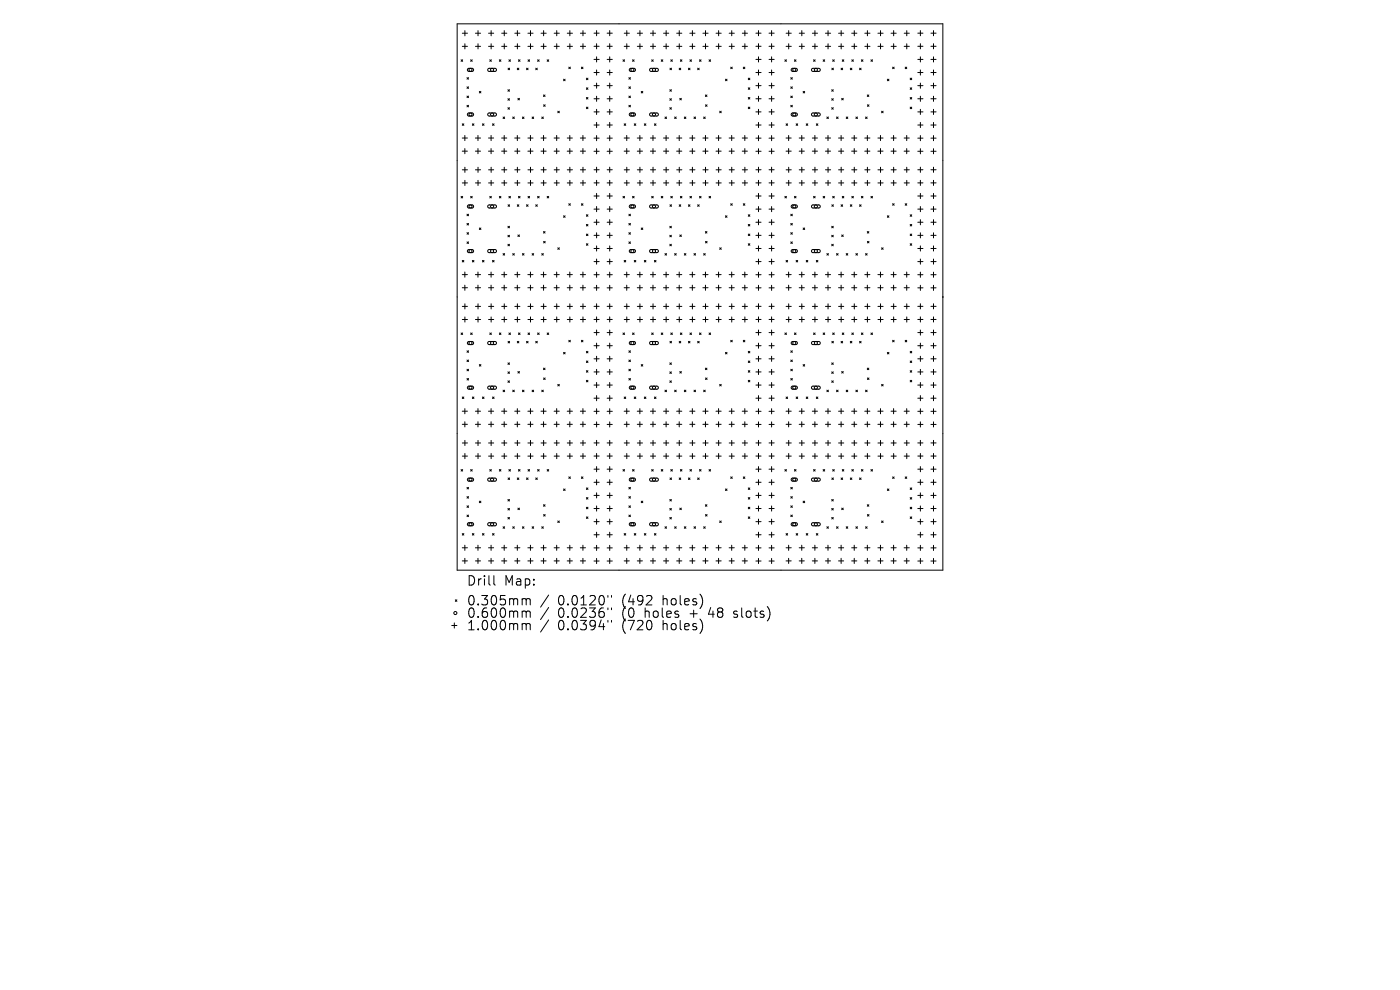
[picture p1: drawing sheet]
<svg xmlns="http://www.w3.org/2000/svg" width="297mm" height="210mm" viewBox="0 0 297 210" stroke-linecap="round" stroke-linejoin="round" font-family="sans-serif">
<defs><g id="words">
<g font-size="2.8">
<text x="98.9" y="124.5">Drill</text>
<text x="106.9" y="124.5">Map:</text>
<text x="98.9" y="128.7">0.305mm</text>
<text x="98.9" y="131.3">0.600mm</text>
<text x="118.4" y="128.7">0.0120&quot;</text>
<text x="118.4" y="131.3">0.0236&quot;</text>
<text x="132.1" y="128.7">(492</text>
<text x="132.1" y="131.3">(0</text>
<text x="137.1" y="131.3">holes</text>
<text x="140.9" y="128.7">holes)</text>
<text x="146.8" y="131.3">+</text>
<text x="151" y="131.3">48</text>
<text x="156.5" y="131.3">slots)</text>
<text x="98.9" y="134">1.000mm</text>
<text x="118.4" y="134">0.0394&quot;</text>
<text x="132.1" y="134">(720</text>
<text x="140.9" y="134">holes)</text>
</g>
</g></defs>
<g fill="none" stroke="#000" stroke-width=".21">
<path d="M97 5.1h103v115.8h-103zM97.8 12.7l.4 .3M98.1 7h1.1M98.1 9.8h1.1M98.2 12.7l-.4 .3M98.6 6.5v1.1M98.6 9.3v1.1M99.1 16.5l.3 .3M99.1 18.4l.3 .4M99.4 16.5l-.3 .3M99.4 18.4l-.3 .4M99.8 12.7l.4 .3"/>
<path d="M100.2 12.7l-.4 .3M100.9 7h1.1M100.9 9.8h1.1M101.4 6.5v1.1M101.4 9.3v1.1M101.7 19.4l.3 .3M102 19.4l-.3 .3M103.6 7h1.1M103.6 9.8h1.1M103.9 12.7l.3 .3M104.2 6.5v1.1M104.2 9.3v1.1"/>
<path d="M104.2 12.7l-.3 .3M105.9 12.7l.4 .3M106.3 12.7l-.4 .3M106.4 7h1.1M106.4 9.8h1.1M107 6.5v1.1M107 9.3v1.1M107.8 19l.3 .4M107.8 14.5l.3 .3M108 12.7l.3 .3M108.1 19l-.3 .4M108.1 14.5l-.3 .3"/>
<path d="M108.3 12.7l-.3 .3M109.2 7h1.1M109.2 9.8h1.1M109.7 14.5l.4 .3M109.8 6.5v1.1M109.8 9.3v1.1M110 12.7l.3 .3M110.1 14.5l-.4 .3M110.3 12.7l-.3 .3M111.7 14.5l.3 .3M112 7h1.1M112 9.8h1.1"/>
<path d="M112 12.7l.4 .3M112 14.5l-.3 .3M112.4 12.7l-.4 .3M112.5 6.5v1.1M112.5 9.3v1.1M113.7 14.5l.3 .3M114 14.5l-.3 .3M114 12.7l.4 .3M114.4 12.7l-.4 .3M114.8 7h1.1M114.8 9.8h1.1M115.3 6.5v1.1"/>
<path d="M115.3 9.3v1.1M116.1 12.7l.3 .3M116.4 12.7l-.3 .3M117.6 7h1.1M117.6 9.8h1.1M118.1 6.5v1.1M118.1 9.3v1.1M119.6 16.8l.3 .3M119.9 16.8l-.3 .3M120.3 7h1.1M120.3 9.8h1.1M120.7 14.2l.3 .4"/>
<path d="M120.9 6.5v1.1M120.9 9.3v1.1M121 14.2l-.3 .4M123.1 7h1.1M123.1 9.8h1.1M123.3 14.2l.4 .4M123.7 14.2l-.4 .4M123.7 6.5v1.1M123.7 9.3v1.1M124.4 16.6l.3 .3M124.4 18.6l.3 .4M124.7 16.6l-.3 .3"/>
<path d="M124.7 18.6l-.3 .4M126 7h1.1M126 9.8h1.1M126 12.6h1.1M126 15.4h1.1M126 18.2h1.1M126.6 6.5v1.1M126.6 9.3v1.1M126.6 12.1v1.1M126.6 14.8v1.1M126.6 17.6v1.1M128.8 7h1.1"/>
<path d="M128.8 9.8h1.1M128.8 12.6h1.1M128.8 15.4h1.1M128.8 18.2h1.1M129.3 6.5v1.1M129.3 9.3v1.1M129.3 12.1v1.1M129.3 14.8v1.1M129.3 17.6v1.1M132.2 12.7l.3 .3M132.4 7h1.1M132.4 9.8h1.1"/>
<path d="M132.5 12.7l-.3 .3M133 6.5v1.1M133 9.3v1.1M133.4 16.5l.3 .3M133.4 18.4l.3 .4M133.7 16.5l-.3 .3M133.7 18.4l-.3 .4M134.2 12.7l.3 .3M134.5 12.7l-.3 .3M135.2 7h1.1M135.2 9.8h1.1M135.8 6.5v1.1"/>
<path d="M135.8 9.3v1.1M136 19.4l.4 .3M136.4 19.4l-.4 .3M138 7h1.1M138 9.8h1.1M138.2 12.7l.4 .3M138.5 6.5v1.1M138.5 9.3v1.1M138.6 12.7l-.4 .3M140.3 12.7l.3 .3M140.6 12.7l-.3 .3M140.8 7h1.1"/>
<path d="M140.8 9.8h1.1M141.3 6.5v1.1M141.3 9.3v1.1M142.1 19l.3 .4M142.1 14.5l.4 .3M142.3 12.7l.3 .3M142.4 19l-.3 .4M142.5 14.5l-.4 .3M142.6 12.7l-.3 .3M143.6 7h1.1M143.6 9.8h1.1M144.1 14.5l.3 .3"/>
<path d="M144.1 6.5v1.1M144.1 9.3v1.1M144.3 12.7l.4 .3M144.4 14.5l-.3 .3M144.7 12.7l-.4 .3M146 14.5l.4 .3M146.3 7h1.1M146.3 9.8h1.1M146.4 12.7l.3 .3M146.4 14.5l-.4 .3M146.7 12.7l-.3 .3M146.9 6.5v1.1"/>
<path d="M146.9 9.3v1.1M148 14.5l.3 .3M148.3 14.5l-.3 .3M148.4 12.7l.3 .3M148.7 12.7l-.3 .3M149.1 7h1.1M149.1 9.8h1.1M149.7 6.5v1.1M149.7 9.3v1.1M150.4 12.7l.4 .3M150.8 12.7l-.4 .3M151.9 7h1.1"/>
<path d="M151.9 9.8h1.1M152.5 6.5v1.1M152.5 9.3v1.1M153.9 16.8l.3 .3M154.2 16.8l-.3 .3M154.7 7h1.1M154.7 9.8h1.1M155 14.2l.3 .4M155.2 6.5v1.1M155.2 9.3v1.1M155.3 14.2l-.3 .4M157.5 7h1.1"/>
<path d="M157.5 9.8h1.1M157.7 14.2l.3 .4M158 14.2l-.3 .4M158 6.5v1.1M158 9.3v1.1M158.7 16.6l.4 .3M158.7 18.6l.4 .4M159.1 18.6l-.4 .4M159.1 16.6l-.4 .3M160.4 7h1.1M160.4 9.8h1.1M160.4 12.6h1.1"/>
<path d="M160.4 15.4h1.1M160.4 18.2h1.1M160.9 6.5v1.1M160.9 9.3v1.1M160.9 12.1v1.1M160.9 14.8v1.1M160.9 17.6v1.1M163.1 7h1.1M163.1 9.8h1.1M163.1 12.6h1.1M163.1 15.4h1.1M163.1 18.2h1.1"/>
<path d="M163.7 6.5v1.1M163.7 9.3v1.1M163.7 12.1v1.1M163.7 14.8v1.1M163.7 17.6v1.1M166.5 12.7l.3 .3M166.8 7h1.1M166.8 9.8h1.1M166.8 12.7l-.3 .3M167.3 6.5v1.1M167.3 9.3v1.1M167.8 16.5l.3 .3"/>
<path d="M167.8 18.4l.3 .4M168.1 16.5l-.3 .3M168.1 18.4l-.3 .4M168.5 12.7l.4 .3M168.9 12.7l-.4 .3M169.6 7h1M169.6 9.8h1M170.1 6.5v1.1M170.1 9.3v1.1M170.4 19.4l.3 .3M170.7 19.4l-.3 .3M172.3 7h1.1"/>
<path d="M172.3 9.8h1.1M172.6 12.7l.3 .3M172.9 6.5v1.1M172.9 9.3v1.1M172.9 12.7l-.3 .3M174.6 12.7l.4 .3M175 12.7l-.4 .3M175.1 7h1.1M175.1 9.8h1.1M175.7 6.5v1.1M175.7 9.3v1.1M176.4 19l.4 .4"/>
<path d="M176.5 14.5l.3 .3M176.7 12.7l.3 .3M176.8 19l-.4 .4M176.8 14.5l-.3 .3M177 12.7l-.3 .3M177.9 7h1.1M177.9 9.8h1.1M178.4 14.5l.4 .3M178.4 6.5v1.1M178.4 9.3v1.1M178.7 12.7l.3 .3M178.8 14.5l-.4 .3"/>
<path d="M179 12.7l-.3 .3M180.4 14.5l.3 .3M180.7 7h1.1M180.7 9.8h1.1M180.7 12.7l.3 .3M180.7 14.5l-.3 .3M181 12.7l-.3 .3M181.2 6.5v1.1M181.2 9.3v1.1M182.3 14.5l.4 .3M182.7 14.5l-.4 .3M182.7 12.7l.4 .3"/>
<path d="M183.1 12.7l-.4 .3M183.5 7h1.1M183.5 9.8h1.1M184 6.5v1.1M184 9.3v1.1M184.8 12.7l.3 .3M185.1 12.7l-.3 .3M186.3 7h1M186.3 9.8h1M186.8 6.5v1.1M186.8 9.3v1.1M188.2 16.8l.4 .3"/>
<path d="M188.6 16.8l-.4 .3M189 7h1.1M189 9.8h1.1M189.4 14.2l.3 .4M189.6 6.5v1.1M189.6 9.3v1.1M189.7 14.2l-.3 .4M191.8 7h1.1M191.8 9.8h1.1M192 14.2l.4 .4M192.4 14.2l-.4 .4M192.4 6.5v1.1"/>
<path d="M192.4 9.3v1.1M193.1 16.6l.3 .3M193.1 18.6l.3 .4M193.4 18.6l-.3 .4M193.4 16.6l-.3 .3M194.7 7h1.1M194.7 9.8h1.1M194.7 12.6h1.1M194.7 15.4h1.1M194.7 18.2h1.1M195.3 6.5v1.1M195.3 9.3v1.1"/>
<path d="M195.3 12.1v1.1M195.3 14.8v1.1M195.3 17.6v1.1M197.5 7h1.1M197.5 9.8h1.1M197.5 12.6h1.1M197.5 15.4h1.1M197.5 18.2h1.1M198 6.5v1.1M198 9.3v1.1M198 12.1v1.1M198 14.8v1.1"/>
<path d="M198 17.6v1.1M98.1 29.3h1.1M98.1 32.1h1.1M98.1 26.3l.3 .3M98.1 36h1.1M98.1 38.8h1.1M98.4 26.3l-.3 .3M98.6 28.7v1.1M98.6 31.5v1.1M98.6 35.5v1.1M98.6 38.3v1.1M99.1 20.4l.3 .3"/>
<path d="M99.1 22.3l.3 .4M99.4 20.4l-.3 .3M99.4 22.3l-.3 .4M100.2 26.3l.3 .3M100.5 26.3l-.3 .3M100.8 29.3h1.1M100.8 32.1h1.1M100.9 36h1.1M100.9 38.8h1.1M101.4 28.7v1.1M101.4 31.5v1.1M101.4 35.5v1.1"/>
<path d="M101.4 38.3v1.1M102.3 26.3l.4 .3M102.7 26.3l-.4 .3M103.6 29.3h1.1M103.6 32.1h1.1M103.6 36h1.1M103.6 38.8h1.1M104.2 28.7v1.1M104.2 31.5v1.1M104.2 35.5v1.1M104.2 38.3v1.1M104.5 26.3l.3 .3"/>
<path d="M104.8 26.3l-.3 .3M106.4 29.3h1.1M106.4 32.1h1.1M106.4 36h1.1M106.4 38.8h1.1M106.7 24.8l.4 .3M107 28.7v1.1M107 31.5v1.1M107 35.5v1.1M107 38.3v1.1M107.1 24.8l-.4 .3M107.8 20.9l.3 .4"/>
<path d="M107.8 22.8l.3 .4M108.1 20.9l-.3 .4M108.1 22.8l-.3 .4M108.8 24.8l.3 .3M109.1 24.8l-.3 .3M109.2 29.3h1.1M109.2 32.1h1.1M109.2 36h1.1M109.2 38.8h1.1M109.7 28.7v1.1M109.7 31.5v1.1M109.8 35.5v1.1"/>
<path d="M109.8 38.3v1.1M109.9 20.9l.3 .3M110.2 20.9l-.3 .3M110.8 24.8l.4 .3M111.2 24.8l-.4 .3M112 29.3h1.1M112 32.1h1.1M112 36h1.1M112 38.8h1.1M112.5 28.7v1.1M112.5 31.5v1.1M112.5 35.5v1.1"/>
<path d="M112.5 38.3v1.1M112.9 24.8l.3 .3M113.2 24.8l-.3 .3M114.8 29.3h1.1M114.8 32.1h1.1M114.8 36h1.1M114.8 38.8h1.1M114.9 24.8l.4 .3M115.3 24.8l-.4 .3M115.3 20.1l.3 .4M115.3 28.7v1.1M115.3 31.5v1.1"/>
<path d="M115.3 22.2l.4 .4M115.3 35.5v1.1M115.3 38.3v1.1M115.6 20.1l-.3 .4M115.7 22.2l-.4 .4M117.5 29.3h1.1M117.5 32.1h1.1M117.6 36h1.1M117.6 38.8h1.1M118.1 28.7v1.1M118.1 31.5v1.1M118.1 35.5v1.1"/>
<path d="M118.1 38.3v1.1M118.3 23.6l.4 .3M118.7 23.6l-.4 .3M120.3 29.3h1.1M120.3 32.1h1.1M120.3 36h1.1M120.3 38.8h1.1M120.9 28.7v1.1M120.9 31.5v1.1M120.9 35.5v1.1M120.9 38.3v1.1M123.1 29.3h1.1"/>
<path d="M123.1 32.1h1.1M123.1 36h1.1M123.1 38.8h1.1M123.7 28.7v1.1M123.7 31.5v1.1M123.7 35.5v1.1M123.7 38.3v1.1M124.4 20.7l.3 .3M124.4 22.7l.3 .4M124.7 20.7l-.3 .3M124.7 22.7l-.3 .4M126 32.1h1.1"/>
<path d="M126 36h1.1M126 21h1.1M126 23.7h1.1M126 26.5h1.1M126 29.3h1.1M126 38.8h1.1M126.6 20.4v1.1M126.6 23.2v1.1M126.6 26v1.1M126.6 28.8v1.1M126.6 31.5v1.1M126.6 35.5v1.1"/>
<path d="M126.6 38.2v1.1M128.8 32.1h1.1M128.8 36h1.1M128.8 21h1.1M128.8 23.7h1.1M128.8 26.5h1.1M128.8 29.3h1.1M128.8 38.8h1.1M129.3 20.4v1.1M129.3 23.2v1.1M129.3 26v1.1M129.3 28.8v1.1"/>
<path d="M129.3 31.5v1.1M129.3 35.5v1.1M129.3 38.2v1.1M132.4 29.3h1.1M132.4 32.1h1.1M132.4 26.3l.3 .3M132.4 36h1.1M132.4 38.8h1.1M132.7 26.3l-.3 .3M133 28.7v1.1M133 31.5v1.1M133 35.5v1.1"/>
<path d="M133 38.3v1.1M133.4 20.4l.3 .3M133.4 22.3l.3 .4M133.7 22.3l-.3 .4M133.7 20.4l-.3 .3M134.6 26.3l.3 .3M134.9 26.3l-.3 .3M135.2 29.3h1.1M135.2 32.1h1.1M135.2 36h1.1M135.2 38.8h1.1M135.7 28.7v1.1"/>
<path d="M135.7 31.5v1.1M135.8 35.5v1.1M135.8 38.3v1.1M136.7 26.3l.3 .3M137 26.3l-.3 .3M138 29.3h1.1M138 32.1h1.1M138 36h1.1M138 38.8h1.1M138.5 28.7v1.1M138.5 31.5v1.1M138.5 35.5v1.1"/>
<path d="M138.5 38.3v1.1M138.8 26.3l.4 .3M139.2 26.3l-.4 .3M140.8 29.3h1.1M140.8 32.1h1.1M140.8 36h1.1M140.8 38.8h1.1M141.1 24.8l.3 .3M141.3 28.7v1.1M141.3 31.5v1.1M141.3 35.5v1.1M141.3 38.3v1.1"/>
<path d="M141.4 24.8l-.3 .3M142.1 20.9l.3 .4M142.1 22.8l.3 .4M142.4 20.9l-.3 .4M142.4 22.8l-.3 .4M143.1 24.8l.4 .3M143.5 24.8l-.4 .3M143.5 29.3h1.1M143.5 32.1h1.1M143.6 36h1.1M143.6 38.8h1.1M144.1 28.7v1.1"/>
<path d="M144.1 31.5v1.1M144.1 35.5v1.1M144.1 38.3v1.1M144.2 20.9l.3 .3M144.5 20.9l-.3 .3M145.2 24.8l.3 .3M145.5 24.8l-.3 .3M146.3 29.3h1.1M146.3 32.1h1.1M146.3 36h1.1M146.3 38.8h1.1M146.9 28.7v1.1"/>
<path d="M146.9 31.5v1.1M146.9 35.5v1.1M146.9 38.3v1.1M147.2 24.8l.4 .3M147.6 24.8l-.4 .3M149.1 29.3h1.1M149.1 32.1h1.1M149.1 36h1.1M149.1 38.8h1.1M149.3 24.8l.3 .3M149.6 24.8l-.3 .3M149.6 20.1l.4 .4"/>
<path d="M149.7 28.7v1.1M149.7 31.5v1.1M149.7 22.2l.3 .4M149.7 35.5v1.1M149.7 38.3v1.1M150 20.1l-.4 .4M150 22.2l-.3 .4M151.9 29.3h1.1M151.9 32.1h1.1M151.9 36h1.1M151.9 38.8h1.1M152.4 28.7v1.1"/>
<path d="M152.4 31.5v1.1M152.5 35.5v1.1M152.5 38.3v1.1M152.7 23.6l.3 .3M153 23.6l-.3 .3M154.7 29.3h1.1M154.7 32.1h1.1M154.7 36h1.1M154.7 38.8h1.1M155.2 28.7v1.1M155.2 31.5v1.1M155.2 35.5v1.1"/>
<path d="M155.2 38.3v1.1M157.5 29.3h1.1M157.5 32.1h1.1M157.5 36h1.1M157.5 38.8h1.1M158 28.7v1.1M158 31.5v1.1M158 35.5v1.1M158 38.3v1.1M158.7 20.7l.4 .3M158.7 22.7l.4 .4M159.1 20.7l-.4 .3"/>
<path d="M159.1 22.7l-.4 .4M160.4 32.1h1.1M160.4 36h1.1M160.4 21h1.1M160.4 23.7h1.1M160.4 26.5h1.1M160.4 29.3h1.1M160.4 38.8h1.1M160.9 20.4v1.1M160.9 23.2v1.1M160.9 26v1.1M160.9 28.8v1.1"/>
<path d="M160.9 31.5v1.1M160.9 35.5v1.1M160.9 38.2v1.1M163.1 32.1h1.1M163.1 36h1.1M163.1 21h1.1M163.1 23.7h1.1M163.1 26.5h1.1M163.1 29.3h1.1M163.1 38.8h1.1M163.7 20.4v1.1M163.7 23.2v1.1"/>
<path d="M163.7 26v1.1M163.7 28.8v1.1M163.7 31.5v1.1M163.7 35.5v1.1M163.7 38.2v1.1M166.8 29.3h1.1M166.8 32.1h1.1M166.8 26.3l.3 .3M166.8 36h1.1M166.8 38.8h1.1M167.1 26.3l-.3 .3M167.3 28.7v1.1"/>
<path d="M167.3 31.5v1.1M167.3 35.5v1.1M167.3 38.3v1.1M167.8 20.4l.3 .3M167.8 22.3l.3 .4M168.1 22.3l-.3 .4M168.1 20.4l-.3 .3M168.9 26.3l.3 .3M169.2 26.3l-.3 .3M169.5 29.3h1.1M169.5 32.1h1.1M169.6 36h1"/>
<path d="M169.6 38.8h1M170.1 28.7v1.1M170.1 31.5v1.1M170.1 35.5v1.1M170.1 38.3v1.1M171 26.3l.4 .3M171.4 26.3l-.4 .3M172.3 29.3h1.1M172.3 32.1h1.1M172.3 36h1.1M172.3 38.8h1.1M172.9 28.7v1.1"/>
<path d="M172.9 31.5v1.1M172.9 35.5v1.1M172.9 38.3v1.1M173.2 26.3l.3 .3M173.5 26.3l-.3 .3M175.1 29.3h1.1M175.1 32.1h1.1M175.1 36h1.1M175.1 38.8h1.1M175.4 24.8l.3 .3M175.7 28.7v1.1M175.7 31.5v1.1"/>
<path d="M175.7 35.5v1.1M175.7 38.3v1.1M175.7 24.8l-.3 .3M176.4 20.9l.4 .4M176.4 22.8l.4 .4M176.8 20.9l-.4 .4M176.8 22.8l-.4 .4M177.5 24.8l.3 .3M177.8 24.8l-.3 .3M177.9 29.3h1.1M177.9 32.1h1.1M177.9 36h1.1"/>
<path d="M177.9 38.8h1.1M178.4 28.7v1.1M178.4 31.5v1.1M178.4 35.5v1.1M178.4 38.3v1.1M178.6 20.9l.3 .3M178.9 20.9l-.3 .3M179.5 24.8l.4 .3M179.9 24.8l-.4 .3M180.7 29.3h1.1M180.7 32.1h1.1M180.7 36h1.1"/>
<path d="M180.7 38.8h1.1M181.2 28.7v1.1M181.2 31.5v1.1M181.2 35.5v1.1M181.2 38.3v1.1M181.6 24.8l.3 .3M181.9 24.8l-.3 .3M183.5 29.3h1.1M183.5 32.1h1.1M183.5 36h1.1M183.5 38.8h1.1M183.6 24.8l.4 .3"/>
<path d="M184 24.8l-.4 .3M184 20.1l.3 .4M184 28.7v1.1M184 31.5v1.1M184 22.2l.3 .4M184 35.5v1.1M184 38.3v1.1M184.3 20.1l-.3 .4M184.3 22.2l-.3 .4M186.2 29.3h1.1M186.2 32.1h1.1M186.3 36h1"/>
<path d="M186.3 38.8h1M186.8 28.7v1.1M186.8 31.5v1.1M186.8 35.5v1.1M186.8 38.3v1.1M187 23.6l.4 .3M187.4 23.6l-.4 .3M189 29.3h1.1M189 32.1h1.1M189 36h1.1M189 38.8h1.1M189.6 28.7v1.1"/>
<path d="M189.6 31.5v1.1M189.6 35.5v1.1M189.6 38.3v1.1M191.8 29.3h1.1M191.8 32.1h1.1M191.8 36h1.1M191.8 38.8h1.1M192.4 28.7v1.1M192.4 31.5v1.1M192.4 35.5v1.1M192.4 38.3v1.1M193.1 20.7l.3 .3"/>
<path d="M193.1 22.7l.3 .4M193.4 20.7l-.3 .3M193.4 22.7l-.3 .4M194.7 32.1h1.1M194.7 36h1.1M194.7 21h1.1M194.7 23.7h1.1M194.7 26.5h1.1M194.7 29.3h1.1M194.7 38.8h1.1M195.3 20.4v1.1M195.3 23.2v1.1"/>
<path d="M195.3 26v1.1M195.3 28.8v1.1M195.3 31.5v1.1M195.3 35.5v1.1M195.3 38.2v1.1M197.5 32.1h1.1M197.5 36h1.1M197.5 21h1.1M197.5 23.7h1.1M197.5 26.5h1.1M197.5 29.3h1.1M197.5 38.8h1.1"/>
<path d="M198 20.4v1.1M198 23.2v1.1M198 26v1.1M198 28.8v1.1M198 31.5v1.1M198 35.5v1.1M198 38.2v1.1M97.8 41.7l.4 .3M98.1 58.3h1.1M98.1 55.2l.3 .4M98.2 41.7l-.4 .3M98.4 55.2l-.3 .4"/>
<path d="M98.6 57.7v1.1M99.1 45.4l.3 .4M99.1 47.4l.3 .3M99.1 49.4l.3 .3M99.1 51.3l.3 .3M99.4 45.4l-.3 .4M99.4 47.4l-.3 .3M99.4 49.4l-.3 .3M99.4 51.3l-.3 .3M99.8 41.7l.4 .3M100.2 41.7l-.4 .3M100.2 55.2l.3 .4"/>
<path d="M100.5 55.2l-.3 .4M100.8 58.3h1.1M101.4 57.7v1.1M101.7 48.4l.3 .3M102 48.4l-.3 .3M102.3 55.2l.4 .4M102.7 55.2l-.4 .4M103.6 58.3h1.1M103.9 41.7l.3 .3M104.2 57.7v1.1M104.2 41.7l-.3 .3M104.5 55.2l.3 .4"/>
<path d="M104.8 55.2l-.3 .4M105.9 41.7l.4 .3M106.3 41.7l-.4 .3M106.4 58.3h1.1M106.7 53.8l.4 .3M107 57.7v1.1M107.1 53.8l-.4 .3M107.8 48l.3 .3M107.8 49.9l.3 .3M107.8 51.8l.3 .3M107.8 43.4l.3 .4M108 41.7l.3 .3"/>
<path d="M108.1 48l-.3 .3M108.1 49.9l-.3 .3M108.1 51.8l-.3 .3M108.1 43.4l-.3 .4M108.3 41.7l-.3 .3M108.8 53.8l.3 .3M109.1 53.8l-.3 .3M109.2 58.3h1.1M109.7 43.4l.4 .4M109.7 57.7v1.1M109.9 49.8l.3 .4M110 41.7l.3 .3"/>
<path d="M110.1 43.4l-.4 .4M110.2 49.8l-.3 .4M110.3 41.7l-.3 .3M110.8 53.8l.4 .3M111.2 53.8l-.4 .3M111.7 43.4l.3 .4M112 58.3h1.1M112 41.7l.4 .3M112 43.4l-.3 .4M112.4 41.7l-.4 .3M112.5 57.7v1.1M112.9 53.8l.3 .3"/>
<path d="M113.2 53.8l-.3 .3M113.7 43.4l.3 .4M114 43.4l-.3 .4M114 41.7l.4 .3M114.4 41.7l-.4 .3M114.8 58.3h1.1M114.9 53.8l.4 .3M115.3 53.8l-.4 .3M115.3 49.1l.3 .3M115.3 57.7v1.1M115.3 51.2l.4 .3M115.6 49.1l-.3 .3"/>
<path d="M115.7 51.2l-.4 .3M116.1 41.7l.3 .3M116.4 41.7l-.3 .3M117.5 58.3h1.1M118.1 57.7v1.1M118.3 52.6l.4 .3M118.7 52.6l-.4 .3M119.6 45.8l.3 .3M119.9 45.8l-.3 .3M120.3 58.3h1.1M120.7 43.2l.3 .3M120.9 57.7v1.1"/>
<path d="M121 43.2l-.3 .3M123.1 58.3h1.1M123.3 43.2l.4 .3M123.7 57.7v1.1M123.7 43.2l-.4 .3M124.4 47.6l.3 .3M124.4 45.6l.3 .3M124.4 49.7l.3 .3M124.4 51.7l.3 .3M124.7 45.6l-.3 .3M124.7 47.6l-.3 .3M124.7 49.7l-.3 .3"/>
<path d="M124.7 51.7l-.3 .3M126 41.6h1.1M126 44.4h1.1M126 47.1h1.1M126 49.9h1.1M126 52.7h1.1M126 55.5h1.1M126 58.3h1.1M126.6 41v1.1M126.6 43.8v1.1M126.6 46.6v1.1M126.6 49.4v1.1"/>
<path d="M126.6 52.2v1.1M126.6 54.9v1.1M126.6 57.7v1.1M128.8 41.6h1.1M128.8 44.4h1.1M128.8 47.1h1.1M128.8 49.9h1.1M128.8 52.7h1.1M128.8 55.5h1.1M128.8 58.3h1.1M129.3 41v1.1M129.3 43.8v1.1"/>
<path d="M129.3 46.6v1.1M129.3 49.4v1.1M129.3 52.2v1.1M129.3 54.9v1.1M129.3 57.7v1.1M132.2 41.7l.3 .3M132.4 58.3h1.1M132.4 55.2l.3 .4M132.5 41.7l-.3 .3M132.7 55.2l-.3 .4M133 57.7v1.1M133.4 49.4l.3 .3"/>
<path d="M133.4 45.4l.3 .4M133.4 47.4l.3 .3M133.4 51.3l.3 .3M133.7 45.4l-.3 .4M133.7 47.4l-.3 .3M133.7 49.4l-.3 .3M133.7 51.3l-.3 .3M134.2 41.7l.3 .3M134.5 41.7l-.3 .3M134.6 55.2l.3 .4M134.9 55.2l-.3 .4M135.2 58.3h1.1"/>
<path d="M135.7 57.7v1.1M136 48.4l.4 .3M136.4 48.4l-.4 .3M136.7 55.2l.3 .4M137 55.2l-.3 .4M138 58.3h1.1M138.2 41.7l.4 .3M138.5 57.7v1.1M138.6 41.7l-.4 .3M138.8 55.2l.4 .4M139.2 55.2l-.4 .4M140.3 41.7l.3 .3"/>
<path d="M140.6 41.7l-.3 .3M140.8 58.3h1.1M141.1 53.8l.3 .3M141.3 57.7v1.1M141.4 53.8l-.3 .3M142.1 48l.3 .3M142.1 49.9l.3 .3M142.1 51.8l.3 .3M142.1 43.4l.4 .4M142.3 41.7l.3 .3M142.4 48l-.3 .3M142.4 49.9l-.3 .3"/>
<path d="M142.4 51.8l-.3 .3M142.5 43.4l-.4 .4M142.6 41.7l-.3 .3M143.1 53.8l.4 .3M143.5 53.8l-.4 .3M143.5 58.3h1.1M144.1 43.4l.3 .4M144.1 57.7v1.1M144.2 49.8l.3 .4M144.3 41.7l.4 .3M144.4 43.4l-.3 .4M144.5 49.8l-.3 .4"/>
<path d="M144.7 41.7l-.4 .3M145.2 53.8l.3 .3M145.5 53.8l-.3 .3M146 43.4l.4 .4M146.3 58.3h1.1M146.4 41.7l.3 .3M146.4 43.4l-.4 .4M146.7 41.7l-.3 .3M146.9 57.7v1.1M147.2 53.8l.4 .3M147.6 53.8l-.4 .3M148 43.4l.3 .4"/>
<path d="M148.3 43.4l-.3 .4M148.4 41.7l.3 .3M148.7 41.7l-.3 .3M149.1 58.3h1.1M149.3 53.8l.3 .3M149.6 53.8l-.3 .3M149.6 49.1l.4 .3M149.7 57.7v1.1M149.7 51.2l.3 .3M150 49.1l-.4 .3M150 51.2l-.3 .3M150.4 41.7l.4 .3"/>
<path d="M150.8 41.7l-.4 .3M151.9 58.3h1.1M152.4 57.7v1.1M152.7 52.6l.3 .3M153 52.6l-.3 .3M153.9 45.8l.3 .3M154.2 45.8l-.3 .3M154.7 58.3h1.1M155 43.2l.3 .3M155.2 57.7v1.1M155.3 43.2l-.3 .3M157.5 58.3h1.1"/>
<path d="M157.7 43.2l.3 .3M158 57.7v1.1M158 43.2l-.3 .3M158.7 47.6l.4 .3M158.7 45.6l.4 .3M158.7 49.7l.4 .3M158.7 51.7l.4 .3M159.1 47.6l-.4 .3M159.1 45.6l-.4 .3M159.1 49.7l-.4 .3M159.1 51.7l-.4 .3M160.4 41.6h1.1"/>
<path d="M160.4 44.4h1.1M160.4 47.1h1.1M160.4 49.9h1.1M160.4 52.7h1.1M160.4 55.5h1.1M160.4 58.3h1.1M160.9 41v1.1M160.9 43.8v1.1M160.9 46.6v1.1M160.9 49.4v1.1M160.9 52.2v1.1M160.9 54.9v1.1"/>
<path d="M160.9 57.7v1.1M163.1 41.6h1.1M163.1 44.4h1.1M163.1 47.1h1.1M163.1 49.9h1.1M163.1 52.7h1.1M163.1 55.5h1.1M163.1 58.3h1.1M163.7 41v1.1M163.7 43.8v1.1M163.7 46.6v1.1M163.7 49.4v1.1"/>
<path d="M163.7 52.2v1.1M163.7 54.9v1.1M163.7 57.7v1.1M166.5 41.7l.3 .3M166.8 58.3h1.1M166.8 55.2l.3 .4M166.8 41.7l-.3 .3M167.1 55.2l-.3 .4M167.3 57.7v1.1M167.8 45.4l.3 .4M167.8 47.4l.3 .3M167.8 49.4l.3 .3"/>
<path d="M167.8 51.3l.3 .3M168.1 45.4l-.3 .4M168.1 47.4l-.3 .3M168.1 49.4l-.3 .3M168.1 51.3l-.3 .3M168.5 41.7l.4 .3M168.9 41.7l-.4 .3M168.9 55.2l.3 .4M169.2 55.2l-.3 .4M169.5 58.3h1.1M170.1 57.7v1.1M170.4 48.4l.3 .3"/>
<path d="M170.7 48.4l-.3 .3M171 55.2l.4 .4M171.4 55.2l-.4 .4M172.3 58.3h1.1M172.6 41.7l.3 .3M172.9 57.7v1.1M172.9 41.7l-.3 .3M173.2 55.2l.3 .4M173.5 55.2l-.3 .4M174.6 41.7l.4 .3M175 41.7l-.4 .3M175.1 58.3h1.1"/>
<path d="M175.4 53.8l.3 .3M175.7 57.7v1.1M175.7 53.8l-.3 .3M176.4 48l.4 .3M176.4 49.9l.4 .3M176.4 51.8l.4 .3M176.5 43.4l.3 .4M176.7 41.7l.3 .3M176.8 48l-.4 .3M176.8 49.9l-.4 .3M176.8 51.8l-.4 .3M176.8 43.4l-.3 .4"/>
<path d="M177 41.7l-.3 .3M177.5 53.8l.3 .3M177.8 53.8l-.3 .3M177.9 58.3h1.1M178.4 43.4l.4 .4M178.4 57.7v1.1M178.6 49.8l.3 .4M178.7 41.7l.3 .3M178.8 43.4l-.4 .4M178.9 49.8l-.3 .4M179 41.7l-.3 .3M179.5 53.8l.4 .3"/>
<path d="M179.9 53.8l-.4 .3M180.4 43.4l.3 .4M180.7 58.3h1.1M180.7 41.7l.3 .3M180.7 43.4l-.3 .4M181 41.7l-.3 .3M181.2 57.7v1.1M181.6 53.8l.3 .3M181.9 53.8l-.3 .3M182.3 43.4l.4 .4M182.7 43.4l-.4 .4M182.7 41.7l.4 .3"/>
<path d="M183.1 41.7l-.4 .3M183.5 58.3h1.1M183.6 53.8l.4 .3M184 53.8l-.4 .3M184 49.1l.3 .3M184 57.7v1.1M184 51.2l.3 .3M184.3 49.1l-.3 .3M184.3 51.2l-.3 .3M184.8 41.7l.3 .3M185.1 41.7l-.3 .3M186.2 58.3h1.1"/>
<path d="M186.8 57.7v1.1M187 52.6l.4 .3M187.4 52.6l-.4 .3M188.2 45.8l.4 .3M188.6 45.8l-.4 .3M189 58.3h1.1M189.4 43.2l.3 .3M189.6 57.7v1.1M189.7 43.2l-.3 .3M191.8 58.3h1.1M192 43.2l.4 .3M192.4 57.7v1.1"/>
<path d="M192.4 43.2l-.4 .3M193.1 47.6l.3 .3M193.1 45.6l.3 .3M193.1 49.7l.3 .3M193.1 51.7l.3 .3M193.4 47.6l-.3 .3M193.4 45.6l-.3 .3M193.4 49.7l-.3 .3M193.4 51.7l-.3 .3M194.7 41.6h1.1M194.7 44.4h1.1M194.7 47.1h1.1"/>
<path d="M194.7 49.9h1.1M194.7 52.7h1.1M194.7 55.5h1.1M194.7 58.3h1.1M195.3 41v1.1M195.3 43.8v1.1M195.3 46.6v1.1M195.3 49.4v1.1M195.3 52.2v1.1M195.3 54.9v1.1M195.3 57.7v1.1M197.5 41.6h1.1"/>
<path d="M197.5 44.4h1.1M197.5 47.1h1.1M197.5 49.9h1.1M197.5 52.7h1.1M197.5 55.5h1.1M197.5 58.3h1.1M198 41v1.1M198 43.8v1.1M198 46.6v1.1M198 49.4v1.1M198 52.2v1.1M198 54.9v1.1"/>
<path d="M198 57.7v1.1M97.8 70.6l.4 .4M98.1 61h1.1M98.1 65h1.1M98.1 67.8h1.1M98.2 70.6l-.4 .4M98.6 60.5v1.1M98.6 64.4v1.1M98.6 67.2v1.1M99.1 74.4l.3 .3M99.1 76.4l.3 .3M99.1 78.3l.3 .4"/>
<path d="M99.4 74.4l-.3 .3M99.4 76.4l-.3 .3M99.4 78.3l-.3 .4M99.8 70.6l.4 .4M100.2 70.6l-.4 .4M100.8 61h1.1M100.9 65h1.1M100.9 67.8h1.1M101.4 60.5v1.1M101.4 64.4v1.1M101.4 67.2v1.1M101.7 77.3l.3 .4"/>
<path d="M102 77.3l-.3 .4M103.6 61h1.1M103.6 65h1.1M103.6 67.8h1.1M103.9 70.6l.3 .4M104.2 60.5v1.1M104.2 64.4v1.1M104.2 67.2v1.1M104.2 70.6l-.3 .4M105.9 70.6l.4 .4M106.3 70.6l-.4 .4M106.4 61h1.1"/>
<path d="M106.4 65h1.1M106.4 67.8h1.1M107 60.5v1.1M107 64.4v1.1M107 67.2v1.1M107.8 77l.3 .3M107.8 78.9l.3 .3M107.8 72.4l.3 .3M108 70.6l.3 .4M108.1 77l-.3 .3M108.1 78.9l-.3 .3M108.1 72.4l-.3 .3"/>
<path d="M108.3 70.6l-.3 .4M109.2 61h1.1M109.2 65h1.1M109.2 67.8h1.1M109.7 72.4l.4 .3M109.7 60.5v1.1M109.8 64.4v1.1M109.8 67.2v1.1M109.9 78.8l.3 .3M110 70.6l.3 .4M110.1 72.4l-.4 .3M110.2 78.8l-.3 .3"/>
<path d="M110.3 70.6l-.3 .4M111.7 72.4l.3 .3M112 61h1.1M112 65h1.1M112 67.8h1.1M112 70.6l.4 .4M112 72.4l-.3 .3M112.4 70.6l-.4 .4M112.5 60.5v1.1M112.5 64.4v1.1M112.5 67.2v1.1M113.7 72.4l.3 .3"/>
<path d="M114 72.4l-.3 .3M114 70.6l.4 .4M114.4 70.6l-.4 .4M114.8 61h1.1M114.8 65h1.1M114.8 67.8h1.1M115.3 78.1l.3 .3M115.3 60.5v1.1M115.3 64.4v1.1M115.3 67.2v1.1M115.6 78.1l-.3 .3M116.1 70.6l.3 .4"/>
<path d="M116.4 70.6l-.3 .4M117.5 61h1.1M117.6 65h1.1M117.6 67.8h1.1M118.1 60.5v1.1M118.1 64.4v1.1M118.1 67.2v1.1M119.6 74.7l.3 .4M119.9 74.7l-.3 .4M120.3 61h1.1M120.3 65h1.1M120.3 67.8h1.1"/>
<path d="M120.7 72.2l.3 .3M120.9 60.5v1.1M120.9 64.4v1.1M120.9 67.2v1.1M121 72.2l-.3 .3M123.1 61h1.1M123.1 65h1.1M123.1 67.8h1.1M123.3 72.2l.4 .3M123.7 60.5v1.1M123.7 72.2l-.4 .3M123.7 64.4v1.1"/>
<path d="M123.7 67.2v1.1M124.4 76.6l.3 .3M124.4 74.5l.3 .4M124.4 78.6l.3 .4M124.7 74.5l-.3 .4M124.7 76.6l-.3 .3M124.7 78.6l-.3 .4M126 61.1h1.1M126 65h1.1M126 67.8h1.1M126 70.6h1.1M126 73.3h1.1"/>
<path d="M126 76.1h1.1M126 78.9h1.1M126.6 60.5v1.1M126.6 64.4v1.1M126.6 67.2v1.1M126.6 70v1.1M126.6 72.8v1.1M126.6 75.6v1.1M126.6 78.4v1M128.8 61.1h1.1M128.8 65h1.1M128.8 67.8h1.1"/>
<path d="M128.8 70.6h1.1M128.8 73.3h1.1M128.8 76.1h1.1M128.8 78.9h1.1M129.3 60.5v1.1M129.3 64.4v1.1M129.3 67.2v1.1M129.3 70v1.1M129.3 72.8v1.1M129.3 75.6v1.1M129.3 78.4v1M132.2 70.6l.3 .4"/>
<path d="M132.4 61h1.1M132.4 65h1.1M132.4 67.8h1.1M132.5 70.6l-.3 .4M133 60.5v1.1M133 64.4v1.1M133 67.2v1.1M133.4 78.3l.3 .4M133.4 76.4l.3 .3M133.4 74.4l.3 .3M133.7 74.4l-.3 .3M133.7 76.4l-.3 .3"/>
<path d="M133.7 78.3l-.3 .4M134.2 70.6l.3 .4M134.5 70.6l-.3 .4M135.2 61h1.1M135.2 65h1.1M135.2 67.8h1.1M135.7 60.5v1.1M135.8 64.4v1.1M135.8 67.2v1.1M136 77.3l.4 .4M136.4 77.3l-.4 .4M138 61h1.1"/>
<path d="M138 65h1.1M138 67.8h1.1M138.2 70.6l.4 .4M138.5 60.5v1.1M138.5 64.4v1.1M138.5 67.2v1.1M138.6 70.6l-.4 .4M140.3 70.6l.3 .4M140.6 70.6l-.3 .4M140.8 61h1.1M140.8 65h1.1M140.8 67.8h1.1"/>
<path d="M141.3 60.5v1.1M141.3 64.4v1.1M141.3 67.2v1.1M142.1 77l.3 .3M142.1 78.9l.3 .3M142.1 72.4l.4 .3M142.3 70.6l.3 .4M142.4 77l-.3 .3M142.4 78.9l-.3 .3M142.5 72.4l-.4 .3M142.6 70.6l-.3 .4M143.5 61h1.1"/>
<path d="M143.6 65h1.1M143.6 67.8h1.1M144.1 72.4l.3 .3M144.1 60.5v1.1M144.1 64.4v1.1M144.1 67.2v1.1M144.2 78.8l.3 .3M144.3 70.6l.4 .4M144.4 72.4l-.3 .3M144.5 78.8l-.3 .3M144.7 70.6l-.4 .4M146 72.4l.4 .3"/>
<path d="M146.3 61h1.1M146.3 65h1.1M146.3 67.8h1.1M146.4 70.6l.3 .4M146.4 72.4l-.4 .3M146.7 70.6l-.3 .4M146.9 60.5v1.1M146.9 64.4v1.1M146.9 67.2v1.1M148 72.4l.3 .3M148.3 72.4l-.3 .3M148.4 70.6l.3 .4"/>
<path d="M148.7 70.6l-.3 .4M149.1 61h1.1M149.1 65h1.1M149.1 67.8h1.1M149.6 78.1l.4 .3M149.7 60.5v1.1M149.7 64.4v1.1M149.7 67.2v1.1M150 78.1l-.4 .3M150.4 70.6l.4 .4M150.8 70.6l-.4 .4M151.9 61h1.1"/>
<path d="M151.9 65h1.1M151.9 67.8h1.1M152.4 60.5v1.1M152.5 64.4v1.1M152.5 67.2v1.1M153.9 74.7l.3 .4M154.2 74.7l-.3 .4M154.7 61h1.1M154.7 65h1.1M154.7 67.8h1.1M155 72.2l.3 .3M155.2 60.5v1.1"/>
<path d="M155.2 64.4v1.1M155.2 67.2v1.1M155.3 72.2l-.3 .3M157.5 61h1.1M157.5 65h1.1M157.5 67.8h1.1M157.7 72.2l.3 .3M158 60.5v1.1M158 72.2l-.3 .3M158 64.4v1.1M158 67.2v1.1M158.7 76.6l.4 .3"/>
<path d="M158.7 74.5l.4 .4M158.7 78.6l.4 .4M159.1 74.5l-.4 .4M159.1 76.6l-.4 .3M159.1 78.6l-.4 .4M160.4 61.1h1.1M160.4 65h1.1M160.4 67.8h1.1M160.4 70.6h1.1M160.4 73.3h1.1M160.4 76.1h1.1M160.4 78.9h1.1"/>
<path d="M160.9 60.5v1.1M160.9 64.4v1.1M160.9 67.2v1.1M160.9 70v1.1M160.9 72.8v1.1M160.9 75.6v1.1M160.9 78.4v1M163.1 61.1h1.1M163.1 65h1.1M163.1 67.8h1.1M163.1 70.6h1.1M163.1 73.3h1.1"/>
<path d="M163.1 76.1h1.1M163.1 78.9h1.1M163.7 60.5v1.1M163.7 64.4v1.1M163.7 67.2v1.1M163.7 70v1.1M163.7 72.8v1.1M163.7 75.6v1.1M163.7 78.4v1M166.5 70.6l.3 .4M166.8 61h1.1M166.8 65h1.1"/>
<path d="M166.8 67.8h1.1M166.8 70.6l-.3 .4M167.3 60.5v1.1M167.3 64.4v1.1M167.3 67.2v1.1M167.8 76.4l.3 .3M167.8 74.4l.3 .3M167.8 78.3l.3 .4M168.1 74.4l-.3 .3M168.1 76.4l-.3 .3M168.1 78.3l-.3 .4M168.5 70.6l.4 .4"/>
<path d="M168.9 70.6l-.4 .4M169.5 61h1.1M169.6 65h1M169.6 67.8h1M170.1 60.5v1.1M170.1 64.4v1.1M170.1 67.2v1.1M170.4 77.3l.3 .4M170.7 77.3l-.3 .4M172.3 61h1.1M172.3 65h1.1M172.3 67.8h1.1"/>
<path d="M172.6 70.6l.3 .4M172.9 60.5v1.1M172.9 64.4v1.1M172.9 67.2v1.1M172.9 70.6l-.3 .4M174.6 70.6l.4 .4M175 70.6l-.4 .4M175.1 61h1.1M175.1 65h1.1M175.1 67.8h1.1M175.7 60.5v1.1M175.7 64.4v1.1"/>
<path d="M175.7 67.2v1.1M176.4 77l.4 .3M176.4 78.9l.4 .3M176.5 72.4l.3 .3M176.7 70.6l.3 .4M176.8 77l-.4 .3M176.8 78.9l-.4 .3M176.8 72.4l-.3 .3M177 70.6l-.3 .4M177.9 61h1.1M177.9 65h1.1M177.9 67.8h1.1"/>
<path d="M178.4 72.4l.4 .3M178.4 60.5v1.1M178.4 64.4v1.1M178.4 67.2v1.1M178.6 78.8l.3 .3M178.7 70.6l.3 .4M178.8 72.4l-.4 .3M178.9 78.8l-.3 .3M179 70.6l-.3 .4M180.4 72.4l.3 .3M180.7 61h1.1M180.7 65h1.1"/>
<path d="M180.7 67.8h1.1M180.7 70.6l.3 .4M180.7 72.4l-.3 .3M181 70.6l-.3 .4M181.2 60.5v1.1M181.2 64.4v1.1M181.2 67.2v1.1M182.3 72.4l.4 .3M182.7 72.4l-.4 .3M182.7 70.6l.4 .4M183.1 70.6l-.4 .4M183.5 61h1.1"/>
<path d="M183.5 65h1.1M183.5 67.8h1.1M184 78.1l.3 .3M184 60.5v1.1M184 64.4v1.1M184 67.2v1.1M184.3 78.1l-.3 .3M184.8 70.6l.3 .4M185.1 70.6l-.3 .4M186.2 61h1.1M186.3 65h1M186.3 67.8h1"/>
<path d="M186.8 60.5v1.1M186.8 64.4v1.1M186.8 67.2v1.1M188.2 74.7l.4 .4M188.6 74.7l-.4 .4M189 61h1.1M189 65h1.1M189 67.8h1.1M189.4 72.2l.3 .3M189.6 60.5v1.1M189.6 64.4v1.1M189.6 67.2v1.1"/>
<path d="M189.7 72.2l-.3 .3M191.8 61h1.1M191.8 65h1.1M191.8 67.8h1.1M192 72.2l.4 .3M192.4 60.5v1.1M192.4 72.2l-.4 .3M192.4 64.4v1.1M192.4 67.2v1.1M193.1 76.6l.3 .3M193.1 74.5l.3 .4M193.1 78.6l.3 .4"/>
<path d="M193.4 74.5l-.3 .4M193.4 76.6l-.3 .3M193.4 78.6l-.3 .4M194.7 61.1h1.1M194.7 65h1.1M194.7 67.8h1.1M194.7 70.6h1.1M194.7 73.3h1.1M194.7 76.1h1.1M194.7 78.9h1.1M195.3 60.5v1.1M195.3 64.4v1.1"/>
<path d="M195.3 67.2v1.1M195.3 70v1.1M195.3 72.8v1.1M195.3 75.6v1.1M195.3 78.4v1M197.5 61.1h1.1M197.5 65h1.1M197.5 67.8h1.1M197.5 70.6h1.1M197.5 73.3h1.1M197.5 76.1h1.1M197.5 78.9h1.1"/>
<path d="M198 60.5v1.1M198 64.4v1.1M198 67.2v1.1M198 70v1.1M198 72.8v1.1M198 75.6v1.1M198 78.4v1M97.8 99.6l.4 .3M98.1 87.2h1.1M98.1 90h1.1M98.1 84.2l.3 .3M98.1 94h1.1"/>
<path d="M98.1 96.8h1.1M98.2 99.6l-.4 .3M98.4 84.2l-.3 .3M98.6 86.7v1.1M98.6 89.5v1.1M98.6 93.4v1.1M98.6 96.2v1.1M99.1 80.3l.3 .3M99.4 80.3l-.3 .3M99.8 99.6l.4 .3M100.2 99.6l-.4 .3M100.2 84.2l.3 .3"/>
<path d="M100.5 84.2l-.3 .3M100.8 87.2h1.1M100.8 90h1.1M100.9 94h1.1M100.9 96.8h1.1M101.4 86.7v1.1M101.4 89.5v1.1M101.4 93.4v1.1M101.4 96.2v1.1M102.3 84.2l.4 .3M102.7 84.2l-.4 .3M103.6 87.2h1.1"/>
<path d="M103.6 90h1.1M103.6 94h1.1M103.6 96.8h1.1M103.9 99.6l.3 .3M104.2 86.7v1.1M104.2 89.5v1.1M104.2 93.4v1.1M104.2 96.2v1.1M104.2 99.6l-.3 .3M104.5 84.2l.3 .3M104.8 84.2l-.3 .3M105.9 99.6l.4 .3"/>
<path d="M106.3 99.6l-.4 .3M106.4 87.2h1.1M106.4 90h1.1M106.4 94h1.1M106.4 96.8h1.1M106.7 82.8l.4 .3M107 86.7v1.1M107 89.5v1.1M107 93.4v1.1M107 96.2v1.1M107.1 82.8l-.4 .3M107.8 80.8l.3 .3"/>
<path d="M108 99.6l.3 .3M108.1 80.8l-.3 .3M108.3 99.6l-.3 .3M108.8 82.8l.3 .3M109.1 82.8l-.3 .3M109.2 87.2h1.1M109.2 90h1.1M109.2 94h1.1M109.2 96.8h1.1M109.7 86.7v1.1M109.7 89.5v1.1M109.8 93.4v1.1"/>
<path d="M109.8 96.2v1.1M110 99.6l.3 .3M110.3 99.6l-.3 .3M110.8 82.8l.4 .3M111.2 82.8l-.4 .3M112 87.2h1.1M112 90h1.1M112 94h1.1M112 96.8h1.1M112 99.6l.4 .3M112.4 99.6l-.4 .3M112.5 86.7v1.1"/>
<path d="M112.5 89.5v1.1M112.5 93.4v1.1M112.5 96.2v1.1M112.9 82.8l.3 .3M113.2 82.8l-.3 .3M114 99.6l.4 .3M114.4 99.6l-.4 .3M114.8 87.2h1.1M114.8 90h1.1M114.8 94h1.1M114.8 96.8h1.1M114.9 82.8l.4 .3"/>
<path d="M115.3 82.8l-.4 .3M115.3 86.7v1.1M115.3 89.5v1.1M115.3 80.2l.4 .3M115.3 93.4v1.1M115.3 96.2v1.1M115.7 80.2l-.4 .3M116.1 99.6l.3 .3M116.4 99.6l-.3 .3M117.5 87.2h1.1M117.5 90h1.1M117.6 94h1.1"/>
<path d="M117.6 96.8h1.1M118.1 86.7v1.1M118.1 89.5v1.1M118.1 93.4v1.1M118.1 96.2v1.1M118.3 81.5l.4 .4M118.7 81.5l-.4 .4M120.3 87.2h1.1M120.3 90h1.1M120.3 94h1.1M120.3 96.8h1.1M120.9 86.7v1.1"/>
<path d="M120.9 89.5v1.1M120.9 93.4v1.1M120.9 96.2v1.1M123.1 87.2h1.1M123.1 90h1.1M123.1 94h1.1M123.1 96.8h1.1M123.7 86.7v1.1M123.7 89.5v1.1M123.7 93.4v1.1M123.7 96.2v1.1M124.4 80.7l.3 .3"/>
<path d="M124.7 80.7l-.3 .3M126 87.2h1.1M126 94h1.1M126 96.7h1.1M126 81.7h1.1M126 84.5h1.1M126 90h1.1M126 99.5h1.1M126.6 81.1v1.1M126.6 83.9v1.1M126.6 86.7v1.1M126.6 89.5v1.1"/>
<path d="M126.6 93.4v1.1M126.6 96.2v1.1M126.6 99v1.1M128.8 87.2h1.1M128.8 94h1.1M128.8 96.7h1.1M128.8 81.7h1.1M128.8 84.5h1.1M128.8 90h1.1M128.8 99.5h1.1M129.3 81.1v1.1M129.3 83.9v1.1"/>
<path d="M129.3 86.7v1.1M129.3 89.5v1.1M129.3 93.4v1.1M129.3 96.2v1.1M129.3 99v1.1M132.2 99.6l.3 .3M132.4 87.2h1.1M132.4 90h1.1M132.4 84.2l.3 .3M132.4 94h1.1M132.4 96.8h1.1M132.5 99.6l-.3 .3"/>
<path d="M132.7 84.2l-.3 .3M133 86.7v1.1M133 89.5v1.1M133 93.4v1.1M133 96.2v1.1M133.4 80.3l.3 .3M133.7 80.3l-.3 .3M134.2 99.6l.3 .3M134.5 99.6l-.3 .3M134.6 84.2l.3 .3M134.9 84.2l-.3 .3M135.2 87.2h1.1"/>
<path d="M135.2 90h1.1M135.2 94h1.1M135.2 96.8h1.1M135.7 86.7v1.1M135.7 89.5v1.1M135.8 93.4v1.1M135.8 96.2v1.1M136.7 84.2l.3 .3M137 84.2l-.3 .3M138 87.2h1.1M138 90h1.1M138 94h1.1"/>
<path d="M138 96.8h1.1M138.2 99.6l.4 .3M138.5 86.7v1.1M138.5 89.5v1.1M138.5 93.4v1.1M138.5 96.2v1.1M138.6 99.6l-.4 .3M138.8 84.2l.4 .3M139.2 84.2l-.4 .3M140.3 99.6l.3 .3M140.6 99.6l-.3 .3M140.8 87.2h1.1"/>
<path d="M140.8 90h1.1M140.8 94h1.1M140.8 96.8h1.1M141.1 82.8l.3 .3M141.3 86.7v1.1M141.3 89.5v1.1M141.3 93.4v1.1M141.3 96.2v1.1M141.4 82.8l-.3 .3M142.1 80.8l.3 .3M142.3 99.6l.3 .3M142.4 80.8l-.3 .3"/>
<path d="M142.6 99.6l-.3 .3M143.1 82.8l.4 .3M143.5 82.8l-.4 .3M143.5 87.2h1.1M143.5 90h1.1M143.6 94h1.1M143.6 96.8h1.1M144.1 86.7v1.1M144.1 89.5v1.1M144.1 93.4v1.1M144.1 96.2v1.1M144.3 99.6l.4 .3"/>
<path d="M144.7 99.6l-.4 .3M145.2 82.8l.3 .3M145.5 82.8l-.3 .3M146.3 87.2h1.1M146.3 90h1.1M146.3 94h1.1M146.3 96.8h1.1M146.4 99.6l.3 .3M146.7 99.6l-.3 .3M146.9 86.7v1.1M146.9 89.5v1.1M146.9 93.4v1.1"/>
<path d="M146.9 96.2v1.1M147.2 82.8l.4 .3M147.6 82.8l-.4 .3M148.4 99.6l.3 .3M148.7 99.6l-.3 .3M149.1 87.2h1.1M149.1 90h1.1M149.1 94h1.1M149.1 96.8h1.1M149.3 82.8l.3 .3M149.6 82.8l-.3 .3M149.7 86.7v1.1"/>
<path d="M149.7 89.5v1.1M149.7 80.2l.3 .3M149.7 93.4v1.1M149.7 96.2v1.1M150 80.2l-.3 .3M150.4 99.6l.4 .3M150.8 99.6l-.4 .3M151.9 87.2h1.1M151.9 90h1.1M151.9 94h1.1M151.9 96.8h1.1M152.4 86.7v1.1"/>
<path d="M152.4 89.5v1.1M152.5 93.4v1.1M152.5 96.2v1.1M152.7 81.5l.3 .4M153 81.5l-.3 .4M154.7 87.2h1.1M154.7 90h1.1M154.7 94h1.1M154.7 96.8h1.1M155.2 86.7v1.1M155.2 89.5v1.1M155.2 93.4v1.1"/>
<path d="M155.2 96.2v1.1M157.5 87.2h1.1M157.5 90h1.1M157.5 94h1.1M157.5 96.8h1.1M158 86.7v1.1M158 89.5v1.1M158 93.4v1.1M158 96.2v1.1M158.7 80.7l.4 .3M159.1 80.7l-.4 .3M160.4 87.2h1.1"/>
<path d="M160.4 94h1.1M160.4 96.7h1.1M160.4 81.7h1.1M160.4 84.5h1.1M160.4 90h1.1M160.4 99.5h1.1M160.9 81.1v1.1M160.9 83.9v1.1M160.9 86.7v1.1M160.9 89.5v1.1M160.9 93.4v1.1M160.9 96.2v1.1"/>
<path d="M160.9 99v1.1M163.1 87.2h1.1M163.1 94h1.1M163.1 96.7h1.1M163.1 81.7h1.1M163.1 84.5h1.1M163.1 90h1.1M163.1 99.5h1.1M163.7 81.1v1.1M163.7 83.9v1.1M163.7 86.7v1.1M163.7 89.5v1.1"/>
<path d="M163.7 93.4v1.1M163.7 96.2v1.1M163.7 99v1.1M166.5 99.6l.3 .3M166.8 87.2h1.1M166.8 90h1.1M166.8 84.2l.3 .3M166.8 94h1.1M166.8 96.8h1.1M166.8 99.6l-.3 .3M167.1 84.2l-.3 .3M167.3 86.7v1.1"/>
<path d="M167.3 89.5v1.1M167.3 93.4v1.1M167.3 96.2v1.1M167.8 80.3l.3 .3M168.1 80.3l-.3 .3M168.5 99.6l.4 .3M168.9 99.6l-.4 .3M168.9 84.2l.3 .3M169.2 84.2l-.3 .3M169.5 87.2h1.1M169.5 90h1.1M169.6 94h1"/>
<path d="M169.6 96.8h1M170.1 86.7v1.1M170.1 89.5v1.1M170.1 93.4v1.1M170.1 96.2v1.1M171 84.2l.4 .3M171.4 84.2l-.4 .3M172.3 87.2h1.1M172.3 90h1.1M172.3 94h1.1M172.3 96.8h1.1M172.6 99.6l.3 .3"/>
<path d="M172.9 86.7v1.1M172.9 89.5v1.1M172.9 93.4v1.1M172.9 96.2v1.1M172.9 99.6l-.3 .3M173.2 84.2l.3 .3M173.5 84.2l-.3 .3M174.6 99.6l.4 .3M175 99.6l-.4 .3M175.1 87.2h1.1M175.1 90h1.1M175.1 94h1.1"/>
<path d="M175.1 96.8h1.1M175.4 82.8l.3 .3M175.7 86.7v1.1M175.7 89.5v1.1M175.7 93.4v1.1M175.7 96.2v1.1M175.7 82.8l-.3 .3M176.4 80.8l.4 .3M176.7 99.6l.3 .3M176.8 80.8l-.4 .3M177 99.6l-.3 .3M177.5 82.8l.3 .3"/>
<path d="M177.8 82.8l-.3 .3M177.9 87.2h1.1M177.9 90h1.1M177.9 94h1.1M177.9 96.8h1.1M178.4 86.7v1.1M178.4 89.5v1.1M178.4 93.4v1.1M178.4 96.2v1.1M178.7 99.6l.3 .3M179 99.6l-.3 .3M179.5 82.8l.4 .3"/>
<path d="M179.9 82.8l-.4 .3M180.7 87.2h1.1M180.7 90h1.1M180.7 94h1.1M180.7 96.8h1.1M180.7 99.6l.3 .3M181 99.6l-.3 .3M181.2 86.7v1.1M181.2 89.5v1.1M181.2 93.4v1.1M181.2 96.2v1.1M181.6 82.8l.3 .3"/>
<path d="M181.9 82.8l-.3 .3M182.7 99.6l.4 .3M183.1 99.6l-.4 .3M183.5 87.2h1.1M183.5 90h1.1M183.5 94h1.1M183.5 96.8h1.1M183.6 82.8l.4 .3M184 82.8l-.4 .3M184 86.7v1.1M184 89.5v1.1M184 80.2l.3 .3"/>
<path d="M184 93.4v1.1M184 96.2v1.1M184.3 80.2l-.3 .3M184.8 99.6l.3 .3M185.1 99.6l-.3 .3M186.2 87.2h1.1M186.2 90h1.1M186.3 94h1M186.3 96.8h1M186.8 86.7v1.1M186.8 89.5v1.1M186.8 93.4v1.1"/>
<path d="M186.8 96.2v1.1M187 81.5l.4 .4M187.4 81.5l-.4 .4M189 87.2h1.1M189 90h1.1M189 94h1.1M189 96.8h1.1M189.6 86.7v1.1M189.6 89.5v1.1M189.6 93.4v1.1M189.6 96.2v1.1M191.8 87.2h1.1"/>
<path d="M191.8 90h1.1M191.8 94h1.1M191.8 96.8h1.1M192.4 86.7v1.1M192.4 89.5v1.1M192.4 93.4v1.1M192.4 96.2v1.1M193.1 80.7l.3 .3M193.4 80.7l-.3 .3M194.7 87.2h1.1M194.7 94h1.1M194.7 96.7h1.1"/>
<path d="M194.7 81.7h1.1M194.7 84.5h1.1M194.7 90h1.1M194.7 99.5h1.1M195.3 81.1v1.1M195.3 83.9v1.1M195.3 86.7v1.1M195.3 89.5v1.1M195.3 93.4v1.1M195.3 96.2v1.1M195.3 99v1.1M197.5 87.2h1.1"/>
<path d="M197.5 94h1.1M197.5 96.7h1.1M197.5 81.7h1.1M197.5 84.5h1.1M197.5 90h1.1M197.5 99.5h1.1M198 81.1v1.1M198 83.9v1.1M198 86.7v1.1M198 89.5v1.1M198 93.4v1.1M198 96.2v1.1"/>
<path d="M198 99v1.1M98.1 116.2h1.1M98.1 119h1.1M98.1 113.2l.3 .3M98.4 113.2l-.3 .3M98.6 115.7v1M98.6 118.4v1.1M99.1 103.4l.3 .3M99.1 105.3l.3 .4M99.1 107.3l.3 .3M99.1 109.3l.3 .3M99.4 103.4l-.3 .3"/>
<path d="M99.4 105.3l-.3 .4M99.4 107.3l-.3 .3M99.4 109.3l-.3 .3M100.2 113.2l.3 .3M100.5 113.2l-.3 .3M100.8 116.2h1.1M100.8 119h1.1M101.4 115.7v1M101.4 118.4v1.1M101.7 106.3l.3 .3M102 106.3l-.3 .3M102.3 113.2l.4 .3"/>
<path d="M102.7 113.2l-.4 .3M103.6 116.2h1.1M103.6 119h1.1M104.2 115.7v1M104.2 118.4v1.1M104.5 113.2l.3 .3M104.8 113.2l-.3 .3M106.4 116.2h1.1M106.4 119h1.1M106.7 111.7l.4 .4M107 115.7v1M107 118.4v1.1"/>
<path d="M107.1 111.7l-.4 .4M107.8 105.9l.3 .4M107.8 107.9l.3 .3M107.8 109.8l.3 .3M107.8 101.4l.3 .3M108.1 105.9l-.3 .4M108.1 107.9l-.3 .3M108.1 109.8l-.3 .3M108.1 101.4l-.3 .3M108.8 111.7l.3 .4M109.1 111.7l-.3 .4M109.2 116.2h1.1"/>
<path d="M109.2 119h1.1M109.7 101.4l.4 .3M109.7 115.7v1M109.7 118.4v1.1M109.9 107.8l.3 .3M110.1 101.4l-.4 .3M110.2 107.8l-.3 .3M110.8 111.7l.4 .4M111.2 111.7l-.4 .4M111.7 101.4l.3 .3M112 116.2h1.1M112 119h1.1"/>
<path d="M112 101.4l-.3 .3M112.5 115.7v1M112.5 118.4v1.1M112.9 111.7l.3 .4M113.2 111.7l-.3 .4M113.7 101.4l.3 .3M114 101.4l-.3 .3M114.8 116.2h1.1M114.8 119h1.1M114.9 111.7l.4 .4M115.3 111.7l-.4 .4M115.3 107.1l.3 .3"/>
<path d="M115.3 115.7v1M115.3 118.4v1.1M115.3 109.1l.4 .4M115.6 107.1l-.3 .3M115.7 109.1l-.4 .4M117.5 116.2h1.1M117.5 119h1.1M118.1 115.7v1M118.1 118.4v1.1M118.3 110.5l.4 .3M118.7 110.5l-.4 .3M119.6 103.7l.3 .4"/>
<path d="M119.9 103.7l-.3 .4M120.3 116.2h1.1M120.3 119h1.1M120.7 101.2l.3 .3M120.9 115.7v1M120.9 118.4v1.1M121 101.2l-.3 .3M123.1 116.2h1.1M123.1 119h1.1M123.3 101.2l.4 .3M123.7 115.7v1M123.7 118.4v1.1"/>
<path d="M123.7 101.2l-.4 .3M124.4 105.5l.3 .4M124.4 103.5l.3 .3M124.4 107.6l.3 .3M124.4 109.6l.3 .4M124.7 103.5l-.3 .3M124.7 105.5l-.3 .4M124.7 107.6l-.3 .3M124.7 109.6l-.3 .4M126 116.2h1.1M126 102.3h1.1M126 105.1h1.1"/>
<path d="M126 107.9h1.1M126 110.7h1.1M126 113.4h1.1M126 119h1.1M126.6 101.8v1.1M126.6 104.5v1.1M126.6 107.3v1.1M126.6 110.1v1.1M126.6 112.9v1.1M126.6 115.7v1.1M126.6 118.5v1.1M128.8 116.2h1.1"/>
<path d="M128.8 102.3h1.1M128.8 105.1h1.1M128.8 107.9h1.1M128.8 110.7h1.1M128.8 113.4h1.1M128.8 119h1.1M129.3 101.8v1.1M129.3 104.5v1.1M129.3 107.3v1.1M129.3 110.1v1.1M129.3 112.9v1.1M129.3 115.7v1.1"/>
<path d="M129.3 118.5v1.1M132.4 116.2h1.1M132.4 119h1.1M132.4 113.2l.3 .3M132.7 113.2l-.3 .3M133 115.7v1M133 118.4v1.1M133.4 103.4l.3 .3M133.4 105.3l.3 .4M133.4 107.3l.3 .3M133.4 109.3l.3 .3M133.7 103.4l-.3 .3"/>
<path d="M133.7 105.3l-.3 .4M133.7 107.3l-.3 .3M133.7 109.3l-.3 .3M134.6 113.2l.3 .3M134.9 113.2l-.3 .3M135.2 116.2h1.1M135.2 119h1.1M135.7 115.7v1M135.7 118.4v1.1M136 106.3l.4 .3M136.4 106.3l-.4 .3M136.7 113.2l.3 .3"/>
<path d="M137 113.2l-.3 .3M138 116.2h1.1M138 119h1.1M138.5 115.7v1M138.5 118.4v1.1M138.8 113.2l.4 .3M139.2 113.2l-.4 .3M140.8 116.2h1.1M140.8 119h1.1M141.1 111.7l.3 .4M141.3 115.7v1M141.3 118.4v1.1"/>
<path d="M141.4 111.7l-.3 .4M142.1 105.9l.3 .4M142.1 107.9l.3 .3M142.1 109.8l.3 .3M142.1 101.4l.4 .3M142.4 105.9l-.3 .4M142.4 107.9l-.3 .3M142.4 109.8l-.3 .3M142.5 101.4l-.4 .3M143.1 111.7l.4 .4M143.5 111.7l-.4 .4M143.5 116.2h1.1"/>
<path d="M143.5 119h1.1M144.1 101.4l.3 .3M144.1 115.7v1M144.1 118.4v1.1M144.2 107.8l.3 .3M144.4 101.4l-.3 .3M144.5 107.8l-.3 .3M145.2 111.7l.3 .4M145.5 111.7l-.3 .4M146 101.4l.4 .3M146.3 116.2h1.1M146.3 119h1.1"/>
<path d="M146.4 101.4l-.4 .3M146.9 115.7v1M146.9 118.4v1.1M147.2 111.7l.4 .4M147.6 111.7l-.4 .4M148 101.4l.3 .3M148.3 101.4l-.3 .3M149.1 116.2h1.1M149.1 119h1.1M149.3 111.7l.3 .4M149.6 111.7l-.3 .4M149.6 107.1l.4 .3"/>
<path d="M149.7 115.7v1M149.7 118.4v1.1M149.7 109.1l.3 .4M150 107.1l-.4 .3M150 109.1l-.3 .4M151.9 116.2h1.1M151.9 119h1.1M152.4 115.7v1M152.4 118.4v1.1M152.7 110.5l.3 .3M153 110.5l-.3 .3M153.9 103.7l.3 .4"/>
<path d="M154.2 103.7l-.3 .4M154.7 116.2h1.1M154.7 119h1.1M155 101.2l.3 .3M155.2 115.7v1M155.2 118.4v1.1M155.3 101.2l-.3 .3M157.5 116.2h1.1M157.5 119h1.1M157.7 101.2l.3 .3M158 115.7v1M158 118.4v1.1"/>
<path d="M158 101.2l-.3 .3M158.7 105.5l.4 .4M158.7 103.5l.4 .3M158.7 107.6l.4 .3M158.7 109.6l.4 .4M159.1 103.5l-.4 .3M159.1 105.5l-.4 .4M159.1 107.6l-.4 .3M159.1 109.6l-.4 .4M160.4 116.2h1.1M160.4 102.3h1.1M160.4 105.1h1.1"/>
<path d="M160.4 107.9h1.1M160.4 110.7h1.1M160.4 113.4h1.1M160.4 119h1.1M160.9 101.8v1.1M160.9 104.5v1.1M160.9 107.3v1.1M160.9 110.1v1.1M160.9 112.9v1.1M160.9 115.7v1.1M160.9 118.5v1.1M163.1 116.2h1.1"/>
<path d="M163.1 102.3h1.1M163.1 105.1h1.1M163.1 107.9h1.1M163.1 110.7h1.1M163.1 113.4h1.1M163.1 119h1.1M163.7 101.8v1.1M163.7 104.5v1.1M163.7 107.3v1.1M163.7 110.1v1.1M163.7 112.9v1.1M163.7 115.7v1.1"/>
<path d="M163.7 118.5v1.1M166.8 116.2h1.1M166.8 119h1.1M166.8 113.2l.3 .3M167.1 113.2l-.3 .3M167.3 115.7v1M167.3 118.4v1.1M167.8 105.3l.3 .4M167.8 107.3l.3 .3M167.8 103.4l.3 .3M167.8 109.3l.3 .3M168.1 103.4l-.3 .3"/>
<path d="M168.1 105.3l-.3 .4M168.1 107.3l-.3 .3M168.1 109.3l-.3 .3M168.9 113.2l.3 .3M169.2 113.2l-.3 .3M169.5 116.2h1.1M169.5 119h1.1M170.1 115.7v1M170.1 118.4v1.1M170.4 106.3l.3 .3M170.7 106.3l-.3 .3M171 113.2l.4 .3"/>
<path d="M171.4 113.2l-.4 .3M172.3 116.2h1.1M172.3 119h1.1M172.9 115.7v1M172.9 118.4v1.1M173.2 113.2l.3 .3M173.5 113.2l-.3 .3M175.1 116.2h1.1M175.1 119h1.1M175.4 111.7l.3 .4M175.7 115.7v1M175.7 118.4v1.1"/>
<path d="M175.7 111.7l-.3 .4M176.4 105.9l.4 .4M176.4 107.9l.4 .3M176.4 109.8l.4 .3M176.5 101.4l.3 .3M176.8 105.9l-.4 .4M176.8 107.9l-.4 .3M176.8 109.8l-.4 .3M176.8 101.4l-.3 .3M177.5 111.7l.3 .4M177.8 111.7l-.3 .4M177.9 116.2h1.1"/>
<path d="M177.9 119h1.1M178.4 101.4l.4 .3M178.4 115.7v1M178.4 118.4v1.1M178.6 107.8l.3 .3M178.8 101.4l-.4 .3M178.9 107.8l-.3 .3M179.5 111.7l.4 .4M179.9 111.7l-.4 .4M180.4 101.4l.3 .3M180.7 116.2h1.1M180.7 119h1.1"/>
<path d="M180.7 101.4l-.3 .3M181.2 115.7v1M181.2 118.4v1.1M181.6 111.7l.3 .4M181.9 111.7l-.3 .4M182.3 101.4l.4 .3M182.7 101.4l-.4 .3M183.5 116.2h1.1M183.5 119h1.1M183.6 111.7l.4 .4M184 111.7l-.4 .4M184 107.1l.3 .3"/>
<path d="M184 115.7v1M184 118.4v1.1M184 109.1l.3 .4M184.3 107.1l-.3 .3M184.3 109.1l-.3 .4M186.2 116.2h1.1M186.2 119h1.1M186.8 115.7v1M186.8 118.4v1.1M187 110.5l.4 .3M187.4 110.5l-.4 .3M188.2 103.7l.4 .4"/>
<path d="M188.6 103.7l-.4 .4M189 116.2h1.1M189 119h1.1M189.4 101.2l.3 .3M189.6 115.7v1M189.6 118.4v1.1M189.7 101.2l-.3 .3M191.8 116.2h1.1M191.8 119h1.1M192 101.2l.4 .3M192.4 115.7v1M192.4 118.4v1.1"/>
<path d="M192.4 101.2l-.4 .3M193.1 105.5l.3 .4M193.1 103.5l.3 .3M193.1 107.6l.3 .3M193.1 109.6l.3 .4M193.4 103.5l-.3 .3M193.4 105.5l-.3 .4M193.4 107.6l-.3 .3M193.4 109.6l-.3 .4M194.7 116.2h1.1M194.7 102.3h1.1M194.7 105.1h1.1"/>
<path d="M194.7 107.9h1.1M194.7 110.7h1.1M194.7 113.4h1.1M194.7 119h1.1M195.3 101.8v1.1M195.3 104.5v1.1M195.3 107.3v1.1M195.3 110.1v1.1M195.3 112.9v1.1M195.3 115.7v1.1M195.3 118.5v1.1M197.5 116.2h1.1"/>
<path d="M197.5 102.3h1.1M197.5 105.1h1.1M197.5 107.9h1.1M197.5 110.7h1.1M197.5 113.4h1.1M197.5 119h1.1M198 101.8v1.1M198 104.5v1.1M198 107.3v1.1M198 110.1v1.1M198 112.9v1.1M198 115.7v1.1"/>
<path d="M198 118.5v1.1M95.8 132.7h1.1M96.4 132.1v1.1M96.6 127.2l.3 .4M96.9 127.2l-.3 .4M104.8 122.1v1.7l.3 .3M111.1 127l.4 .1 .1 .2M111.1 129.6h.2l.3 .3M111.1 132.3h.2l.3 .3M111.6 127.3l.3-.3 .5 .1 .1 1.2M111.6 127.3v1M111.6 129.9v1.1"/>
<path d="M111.6 132.6v1M111.6 129.9l.3-.3 .5 .1 .1 1.3M111.6 132.6l.3-.3 .5 .1 .1 1.2M116.4 126.2l-1.7 2.6M116.4 128.9l-1.7 2.5M116.4 131.5l-1.7 2.6M129 126.3v.4M129 129v.3M129 131.6v.4M129.7 126.3v.4M129.7 129v.3M129.7 131.6v.4"/>
<path d="M155.6 130.9l.2 .1M155.7 129.7v.5"/>
<circle cx="99.8" cy="14.8" r=".33"/>
<circle cx="104.4" cy="14.8" r=".33"/>
<circle cx="134.2" cy="14.8" r=".33"/>
<circle cx="138.7" cy="14.8" r=".33"/>
<circle cx="168.5" cy="14.8" r=".33"/>
<circle cx="173.1" cy="14.8" r=".33"/>
<circle cx="99.8" cy="24.3" r=".33"/>
<circle cx="104.4" cy="24.3" r=".33"/>
<circle cx="134.2" cy="24.3" r=".33"/>
<circle cx="138.7" cy="24.3" r=".33"/>
<circle cx="168.5" cy="24.3" r=".33"/>
<circle cx="173.1" cy="24.3" r=".33"/>
<circle cx="99.8" cy="43.8" r=".33"/>
<circle cx="99.8" cy="53.3" r=".33"/>
<circle cx="104.4" cy="43.8" r=".33"/>
<circle cx="104.4" cy="53.3" r=".33"/>
<circle cx="134.2" cy="43.8" r=".33"/>
<circle cx="134.2" cy="53.3" r=".33"/>
<circle cx="138.7" cy="43.8" r=".33"/>
<circle cx="138.7" cy="53.3" r=".33"/>
<circle cx="168.5" cy="43.8" r=".33"/>
<circle cx="168.5" cy="53.3" r=".33"/>
<circle cx="173.1" cy="43.8" r=".33"/>
<circle cx="173.1" cy="53.3" r=".33"/>
<circle cx="99.8" cy="72.8" r=".33"/>
<circle cx="104.4" cy="72.8" r=".33"/>
<circle cx="134.2" cy="72.8" r=".33"/>
<circle cx="138.7" cy="72.8" r=".33"/>
<circle cx="168.5" cy="72.8" r=".33"/>
<circle cx="173.1" cy="72.8" r=".33"/>
<circle cx="99.8" cy="82.2" r=".33"/>
<circle cx="104.4" cy="82.2" r=".33"/>
<circle cx="134.2" cy="82.2" r=".33"/>
<circle cx="138.7" cy="82.2" r=".33"/>
<circle cx="168.5" cy="82.2" r=".33"/>
<circle cx="173.1" cy="82.2" r=".33"/>
<circle cx="99.8" cy="111.2" r=".33"/>
<circle cx="99.8" cy="101.7" r=".33"/>
<circle cx="104.4" cy="111.2" r=".33"/>
<circle cx="104.4" cy="101.7" r=".33"/>
<circle cx="134.2" cy="111.2" r=".33"/>
<circle cx="134.2" cy="101.7" r=".33"/>
<circle cx="138.7" cy="111.2" r=".33"/>
<circle cx="138.7" cy="101.7" r=".33"/>
<circle cx="168.5" cy="111.2" r=".33"/>
<circle cx="168.5" cy="101.7" r=".33"/>
<circle cx="173.1" cy="111.2" r=".33"/>
<circle cx="173.1" cy="101.7" r=".33"/>
<circle cx="96.6" cy="130" r=".33"/>
</g>
<circle cx="200" cy="63" r=".05" fill="#000" stroke="#000" stroke-width=".21"/>
<g fill="none" stroke="#000" stroke-width=".22">
<path d="M99.3 14.6l.9-.1 .3 .4-.3 .2h-.8l-.2-.2zM103.6 14.6l1.5-.1 .2 .4-.2 .2h-1.4l-.2-.2zM133.6 14.6l1-.1 .2 .4-.2 .2h-.9l-.2-.2zM137.9 14.6l1.5-.1 .3 .4-.3 .2h-1.3l-.3-.2zM167.9 14.6l1-.1 .2 .4-.2 .2h-.8l-.2-.2zM172.2 14.6l1.5-.1 .3 .4-.3 .2h-1.3l-.2-.2zM99.3 24.1l.9-.1 .3 .4-.3 .2h-.8l-.2-.2zM103.6 24.1l1.5-.1 .2 .3-.2 .3h-1.4l-.2-.2zM133.6 24.1l1-.1 .2 .4-.3 .2h-.8l-.2-.2zM137.9 24.1l1.5-.1 .3 .3-.3 .3h-1.3l-.3-.2zM167.9 24.1l1-.1 .2 .4-.2 .2h-.8l-.2-.2zM172.2 24.1l1.5-.1 .3 .3-.3 .3h-1.3l-.2-.2z"/>
<path d="M99.3 43.6l.9-.1 .3 .4-.3 .2h-.8l-.2-.2zM99.3 53l.9-.1 .3 .4-.3 .3h-.8l-.2-.3zM103.6 43.6l1.5-.1 .2 .4-.2 .2h-1.4l-.2-.2zM103.6 53l1.5-.1 .2 .4-.2 .3h-1.4l-.2-.3zM133.6 43.6l1-.1 .2 .4-.3 .2h-.8l-.2-.2zM133.6 53l1-.1 .2 .4-.2 .3h-.9l-.2-.3zM137.9 43.6l1.5-.1 .3 .4-.3 .2h-1.3l-.3-.2zM137.9 53l1.5-.1 .3 .4-.3 .3h-1.3l-.3-.3zM167.9 43.6l1-.1 .2 .4-.2 .2h-.8l-.2-.2zM167.9 53l1-.1 .2 .4-.2 .3h-.8l-.2-.3zM172.2 43.6l1.5-.1 .3 .4-.3 .2h-1.3l-.2-.2zM172.2 53l1.5-.1 .3 .4-.3 .3h-1.3l-.2-.3z"/>
<path d="M99.3 72.5h.9l.3 .4-.3 .2h-.8l-.2-.2zM103.6 72.5l1.5-.1 .2 .4-.2 .3h-1.4l-.2-.2zM133.6 72.5h1l.2 .4-.2 .2h-.9l-.2-.2zM137.9 72.5l1.5-.1 .3 .4-.3 .3h-1.3l-.3-.2zM167.9 72.5h1l.2 .4-.2 .2h-.8l-.2-.2zM172.2 72.5l1.5-.1 .3 .4-.3 .3h-1.3l-.2-.2zM99.3 82l.9-.1 .3 .4-.3 .3h-.8l-.2-.3zM103.6 82l1.5-.1 .2 .4-.2 .3h-1.4l-.2-.3zM133.6 82l1-.1 .2 .4-.3 .3h-.8l-.2-.3zM137.9 82l1.5-.1 .3 .4-.3 .3h-1.3l-.3-.3zM167.9 82l1-.1 .2 .4-.2 .3h-.8l-.2-.3zM172.2 82l1.5-.1 .3 .4-.3 .3h-1.3l-.2-.3z"/>
<path d="M99.3 101.5l.9-.1 .3 .4-.3 .3h-.8l-.2-.3zM99.3 111l.9-.1 .3 .4-.3 .2h-.8l-.2-.2zM103.6 101.5l1.5-.1 .2 .4-.2 .3h-1.4l-.2-.2zM103.6 111l1.5-.1 .2 .4-.2 .2h-1.4l-.2-.2zM133.6 101.5l1-.1 .2 .4-.2 .3h-.9l-.2-.3zM133.6 111l1-.1 .2 .4-.2 .2h-.9l-.2-.2zM137.9 101.5l1.5-.1 .3 .4-.3 .3h-1.3l-.3-.2zM137.9 111l1.5-.1 .3 .4-.3 .2h-1.3l-.3-.2zM167.9 101.5l1-.1 .2 .4-.2 .3h-.8l-.2-.3zM167.9 111l1-.1 .2 .4-.2 .2h-.8l-.2-.2zM172.2 101.5l1.5-.1 .3 .4-.3 .3h-1.3l-.2-.2zM172.2 111l1.5-.1 .3 .4-.3 .2h-1.3l-.2-.2z"/>
</g>
<use href="#words"/>
</svg>
